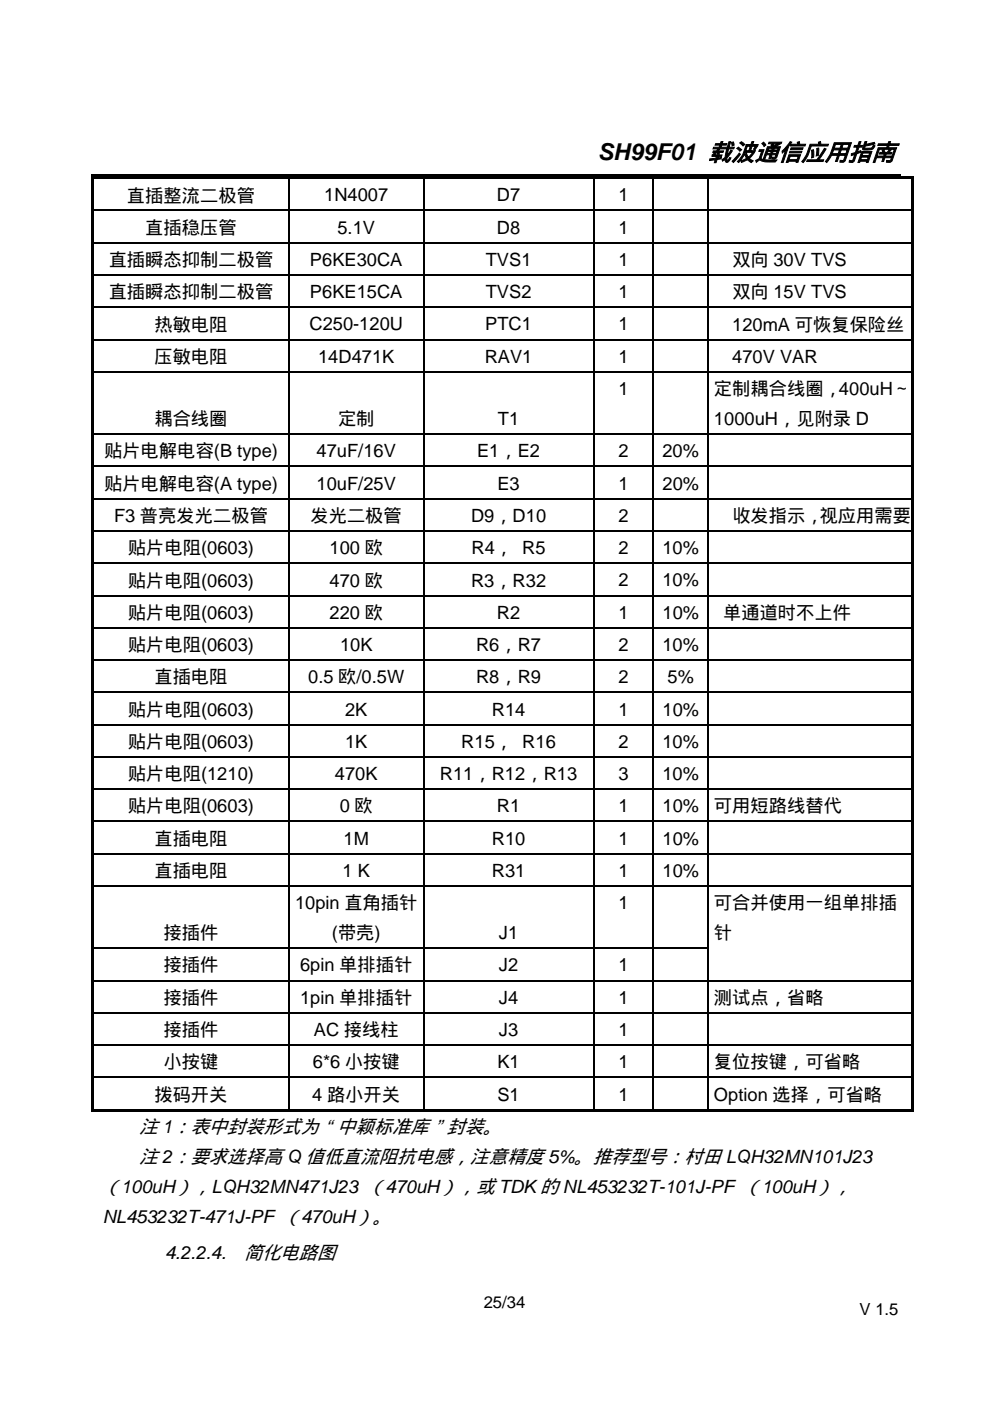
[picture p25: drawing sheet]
<svg xmlns="http://www.w3.org/2000/svg" width="210mm" height="297mm" viewBox="0 0 210 297" stroke-linecap="round" stroke-linejoin="round" font-family="sans-serif">
<defs><g id="words">
<text font-size="4.9" x="126.7" y="34">SH99F01 载波通信应用指南</text>
<g font-size="4.1">
<text x="29.5" y="240.2">注 1：表中封装形式为“中颖标准库”封装。</text>
<text x="29.5" y="246.6">注 2：要求选择高 Q 值低直流阻抗电感，注意精度 5%。推荐型号：村田 LQH32MN101J23</text>
<text x="21.8" y="252.9">（100uH），LQH32MN471J23 （470uH），或 TDK的 NL453232T-101J-PF （100uH），</text>
<text x="51.8" y="266.9">简化电路图</text>
</g>
<g font-size="3.9">
<text x="26.9" y="42.7">直插整流二极管</text>
<text x="68.7" y="42.7">1N4007</text>
<text x="105.4" y="42.7">D7</text>
<text x="131.1" y="42.7">1</text>
<text x="30.8" y="49.6">直插稳压管</text>
<text x="71.5" y="49.5">5.1V</text>
<text x="105.4" y="49.5">D8</text>
<text x="131.1" y="49.5">1</text>
<text x="23.1" y="56.4">直插瞬态抑制二极管</text>
<text x="65.7" y="56.4">P6KE30CA</text>
<text x="103" y="56.4">TVS1</text>
<text x="131.1" y="56.4">1</text>
<text x="155.3" y="56.4">双向 30V TVS</text>
<text x="23.1" y="63.2">直插瞬态抑制二极管</text>
<text x="65.7" y="63.2">P6KE15CA</text>
<text x="103" y="63.2">TVS2</text>
<text x="131.1" y="63.2">1</text>
<text x="155.3" y="63.2">双向 15V TVS</text>
<text x="32.7" y="70.1">热敏电阻</text>
<text x="65.6" y="70.1">C250-120U</text>
<text x="102.9" y="70.1">PTC1</text>
<text x="131.1" y="70.1">1</text>
<text x="155.3" y="70.1">120mA 可恢复保险丝</text>
<text x="32.7" y="76.9">压敏电阻</text>
<text x="67.5" y="76.9">14D471K</text>
<text x="102.8" y="76.9">RAV1</text>
<text x="131.1" y="76.9">1</text>
<text x="155.3" y="76.9">470V VAR</text>
<text x="131.1" y="83.8">1</text>
<text x="151.4" y="83.8">定制耦合线圈，400uH～</text>
<text x="32.7" y="90.1">耦合线圈</text>
<text x="71.7" y="90.1">定制</text>
<text x="105.6" y="90.1">T1</text>
<text x="151.4" y="90.1">1000uH，见附录 D</text>
<text x="22.1" y="97">贴片电解电容(B type)</text>
<text x="67.1" y="96.9">47uF/16V</text>
<text x="101.2" y="97">E1，E2</text>
<text x="131.1" y="96.9">2</text>
<text x="140.5" y="96.9">20%</text>
<text x="22.1" y="103.8">贴片电解电容(A type)</text>
<text x="67.1" y="103.8">10uF/25V</text>
<text x="105.5" y="103.8">E3</text>
<text x="131.1" y="103.8">1</text>
<text x="140.5" y="103.8">20%</text>
<text x="24.2" y="110.7">F3 普亮发光二极管</text>
<text x="65.8" y="110.7">发光二极管</text>
<text x="99.9" y="110.7">D9，D10</text>
<text x="131.1" y="110.6">2</text>
<text x="155.3" y="110.7">收发指示，视应用需要</text>
<text x="27.1" y="117.5">贴片电阻(0603)</text>
<text x="69.9" y="117.5">100 欧</text>
<text x="100" y="117.5">R4， R5</text>
<text x="131.1" y="117.5">2</text>
<text x="140.5" y="117.5">10%</text>
<text x="27.1" y="124.4">贴片电阻(0603)</text>
<text x="69.9" y="124.4">470 欧</text>
<text x="99.9" y="124.4">R3，R32</text>
<text x="131.1" y="124.3">2</text>
<text x="140.5" y="124.3">10%</text>
<text x="27.1" y="131.2">贴片电阻(0603)</text>
<text x="69.9" y="131.2">220 欧</text>
<text x="105.4" y="131.2">R2</text>
<text x="131.1" y="131.2">1</text>
<text x="140.5" y="131.2">10%</text>
<text x="153.3" y="131.2">单通道时不上件</text>
<text x="27.1" y="138">贴片电阻(0603)</text>
<text x="72.1" y="138">10K</text>
<text x="100.9" y="138">R6，R7</text>
<text x="131.1" y="138">2</text>
<text x="140.5" y="138">10%</text>
<text x="32.7" y="144.9">直插电阻</text>
<text x="65.3" y="144.9">0.5 欧/0.5W</text>
<text x="100.9" y="144.9">R8，R9</text>
<text x="131.1" y="144.9">2</text>
<text x="141.5" y="144.9">5%</text>
<text x="27.1" y="151.7">贴片电阻(0603)</text>
<text x="73.2" y="151.7">2K</text>
<text x="104.3" y="151.7">R14</text>
<text x="131.1" y="151.7">1</text>
<text x="140.5" y="151.7">10%</text>
<text x="27.1" y="158.6">贴片电阻(0603)</text>
<text x="73.2" y="158.5">1K</text>
<text x="97.8" y="158.6">R15， R16</text>
<text x="131.1" y="158.5">2</text>
<text x="140.5" y="158.5">10%</text>
<text x="27.1" y="165.4">贴片电阻(1210)</text>
<text x="71" y="165.4">470K</text>
<text x="93.3" y="165.4">R11，R12，R13</text>
<text x="131.1" y="165.4">3</text>
<text x="140.5" y="165.4">10%</text>
<text x="27.1" y="172.3">贴片电阻(0603)</text>
<text x="72" y="172.3">0 欧</text>
<text x="105.4" y="172.2">R1</text>
<text x="131.1" y="172.2">1</text>
<text x="140.5" y="172.2">10%</text>
<text x="151.4" y="172.3">可用短路线替代</text>
<text x="32.7" y="179.1">直插电阻</text>
<text x="72.9" y="179.1">1M</text>
<text x="104.3" y="179.1">R10</text>
<text x="131.1" y="179.1">1</text>
<text x="140.5" y="179.1">10%</text>
<text x="32.7" y="185.9">直插电阻</text>
<text x="72.6" y="185.9">1 K</text>
<text x="104.3" y="185.9">R31</text>
<text x="131.1" y="185.9">1</text>
<text x="140.5" y="185.9">10%</text>
<text x="62.5" y="192.8">10pin 直角插针</text>
<text x="131.1" y="192.8">1</text>
<text x="151.4" y="192.8">可合并使用一组单排插</text>
<text x="34.7" y="199.1">接插件</text>
<text x="70.4" y="199.1">(带壳)</text>
<text x="105.8" y="199.1">J1</text>
<text x="151.4" y="199.1">针</text>
<text x="34.7" y="206">接插件</text>
<text x="63.6" y="206">6pin 单排插针</text>
<text x="105.8" y="206">J2</text>
<text x="131.1" y="206">1</text>
<text x="34.7" y="212.8">接插件</text>
<text x="63.6" y="212.8">1pin 单排插针</text>
<text x="105.8" y="212.8">J4</text>
<text x="131.1" y="212.8">1</text>
<text x="151.4" y="212.8">测试点，省略</text>
<text x="34.7" y="219.7">接插件</text>
<text x="66.5" y="219.7">AC 接线柱</text>
<text x="105.8" y="219.6">J3</text>
<text x="131.1" y="219.6">1</text>
<text x="34.7" y="226.5">小按键</text>
<text x="66.3" y="226.5">6*6 小按键</text>
<text x="105.5" y="226.5">K1</text>
<text x="131.1" y="226.5">1</text>
<text x="151.4" y="226.5">复位按键，可省略</text>
<text x="32.7" y="233.4">拨码开关</text>
<text x="66.2" y="233.4">4 路小开关</text>
<text x="105.5" y="233.3">S1</text>
<text x="131.1" y="233.3">1</text>
<text x="151.4" y="233.4">Option 选择，可省略</text>
<text x="21.8" y="259.3">NL453232T-471J-PF （470uH）。</text>
<text x="35" y="266.9">4.2.2.4.</text>
</g>
<g font-size="3.5">
<text x="102.6" y="277.4">25/34</text>
<text x="182.3" y="278.7">V 1.5</text>
</g>
</g></defs>
<g fill="#000">
<path d="M19.5 37.4h.5v.8h-.5zM19.5 37.4h41.6v.5h-41.6zM19.5 38.2h.5v6.3h-.5zM19.5 36.9h171.5v.5h-171.5zM61.1 37.9h.3v.3h-.3zM61.1 37.4h28.6v.5h-28.6zM89.7 37.9h.3v.3h-.3zM89.7 37.4h36v.5h-36zM125.7 37.9h.3v.3h-.3zM125.7 37.4h.5v.5h-.5zM126.2 37.4h12.2v.5h-12.2zM138.4 37.9h.3v.3h-.3z"/>
<path d="M138.4 37.4h11.6v.5h-11.6zM150 37.9h.3v.3h-.3zM150 37.4h43.1v.5h-43.1zM193.1 37.4h.6v.8h-.6zM193.1 37.4h.6v.5h-.6zM193.1 38.2h.6v6.3h-.6zM19.5 44.5h.5v.5h-.5zM19.5 45h.5v6.4h-.5zM19.5 51.4h.5v.4h-.5zM19.5 51.8h.5v6.4h-.5zM19.5 58.2h.5v.5h-.5zM19.5 58.7h.5v6.3h-.5z"/>
<path d="M61.1 44.5h.3v.5h-.3zM61.1 51.4h.3v.4h-.3zM61.1 58.2h.3v.5h-.3zM89.7 44.5h.3v.5h-.3zM89.7 51.4h.3v.4h-.3zM89.7 58.2h.3v.5h-.3zM125.7 44.5h.3v.5h-.3zM125.7 51.4h.3v.4h-.3zM125.7 58.2h.3v.5h-.3zM138.4 44.5h.3v.5h-.3zM138.4 51.4h.3v.4h-.3zM138.4 58.2h.3v.5h-.3z"/>
<path d="M150 44.5h.3v.5h-.3zM150 51.4h.3v.4h-.3zM150 58.2h.3v.5h-.3zM193.1 44.5h.6v.5h-.6zM193.1 45h.6v6.4h-.6zM193.1 51.4h.6v.4h-.6zM193.1 51.8h.6v6.4h-.6zM193.1 58.2h.6v.5h-.6zM193.1 58.7h.6v6.3h-.6zM19.5 65h.5v.5h-.5zM19.5 65.5h.5v6.4h-.5zM19.5 71.9h.5v.5h-.5z"/>
<path d="M19.5 72.4h.5v6.3h-.5zM19.5 78.7h.5v.5h-.5zM19.5 79.2h.5v12.7h-.5zM61.1 65h.3v.5h-.3zM61.1 71.9h.3v.5h-.3zM61.1 78.7h.3v.5h-.3zM89.7 65h.3v.5h-.3zM89.7 71.9h.3v.5h-.3zM89.7 78.7h.3v.5h-.3zM125.7 65h.3v.5h-.3zM125.7 71.9h.3v.5h-.3zM125.7 78.7h.3v.5h-.3z"/>
<path d="M138.4 65h.3v.5h-.3zM138.4 71.9h.3v.5h-.3zM138.4 78.7h.3v.5h-.3zM150 65h.3v.5h-.3zM150 71.9h.3v.5h-.3zM150 78.7h.3v.5h-.3zM193.1 65h.6v.5h-.6zM193.1 65.5h.6v6.4h-.6zM193.1 71.9h.6v.5h-.6zM193.1 72.4h.6v6.3h-.6zM193.1 78.7h.6v.5h-.6zM193.1 79.2h.6v12.7h-.6z"/>
<path d="M19.5 91.9h.5v.5h-.5zM19.5 92.4h.5v6.4h-.5zM19.5 98.8h.5v.5h-.5zM19.5 99.3h.5v6.3h-.5zM61.1 91.9h.3v.5h-.3zM61.1 98.8h.3v.5h-.3zM89.7 91.9h.3v.5h-.3zM89.7 98.8h.3v.5h-.3zM125.7 91.9h.3v.5h-.3zM125.7 98.8h.3v.5h-.3zM138.4 91.9h.3v.5h-.3zM138.4 98.8h.3v.5h-.3z"/>
<path d="M150 91.9h.3v.5h-.3zM150 98.8h.3v.5h-.3zM193.1 91.9h.6v.5h-.6zM193.1 92.4h.6v6.4h-.6zM193.1 98.8h.6v.5h-.6zM193.1 99.3h.6v6.3h-.6zM19.5 105.6h.5v.5h-.5zM19.5 106.1h.5v6.3h-.5zM19.5 112.4h.5v.5h-.5zM19.5 112.9h.5v6.4h-.5zM19.5 119.3h.5v.5h-.5zM19.5 119.8h.5v6.3h-.5z"/>
<path d="M61.1 105.6h.3v.5h-.3zM61.1 112.4h.3v.5h-.3zM61.1 119.3h.3v.5h-.3zM89.7 105.6h.3v.5h-.3zM89.7 112.4h.3v.5h-.3zM89.7 119.3h.3v.5h-.3zM125.7 105.6h.3v.5h-.3zM125.7 112.4h.3v.5h-.3zM125.7 119.3h.3v.5h-.3zM138.4 105.6h.3v.5h-.3zM138.4 112.4h.3v.5h-.3zM138.4 119.3h.3v.5h-.3z"/>
<path d="M150 105.6h.3v.5h-.3zM150 112.4h.3v.5h-.3zM150 119.3h.3v.5h-.3zM193.1 105.6h.6v.5h-.6zM193.1 106.1h.6v6.3h-.6zM193.1 112.4h.6v.5h-.6zM193.1 112.9h.6v6.4h-.6zM193.1 119.3h.6v.5h-.6zM193.1 119.8h.6v6.3h-.6zM19.5 126.1h.5v.5h-.5zM19.5 126.6h.5v6.4h-.5zM19.5 133h.5v.5h-.5z"/>
<path d="M19.5 133.5h.5v6.3h-.5zM19.5 139.8h.5v.5h-.5zM61.1 126.1h.3v.5h-.3zM61.1 133h.3v.5h-.3zM61.1 139.8h.3v.5h-.3zM89.7 126.1h.3v.5h-.3zM89.7 133h.3v.5h-.3zM89.7 139.8h.3v.5h-.3zM125.7 126.1h.3v.5h-.3zM125.7 133h.3v.5h-.3zM125.7 139.8h.3v.5h-.3zM138.4 126.1h.3v.5h-.3z"/>
<path d="M138.4 133h.3v.5h-.3zM138.4 139.8h.3v.5h-.3zM150 126.1h.3v.5h-.3zM150 133h.3v.5h-.3zM150 139.8h.3v.5h-.3zM193.1 126.1h.6v.5h-.6zM193.1 126.6h.6v6.4h-.6zM193.1 133h.6v.5h-.6zM193.1 133.5h.6v6.3h-.6zM193.1 139.8h.6v.5h-.6zM19.5 140.3h.5v6.4h-.5zM19.5 146.7h.5v.5h-.5z"/>
<path d="M19.5 147.2h.5v6.3h-.5zM19.5 153.5h.5v.5h-.5zM19.5 154h.5v6.4h-.5zM61.1 146.7h.3v.5h-.3zM61.1 153.5h.3v.5h-.3zM89.7 146.7h.3v.5h-.3zM89.7 153.5h.3v.5h-.3zM125.7 146.7h.3v.5h-.3zM125.7 153.5h.3v.5h-.3zM138.4 146.7h.3v.5h-.3zM138.4 153.5h.3v.5h-.3zM150 146.7h.3v.5h-.3z"/>
<path d="M150 153.5h.3v.5h-.3zM193.1 140.3h.6v6.4h-.6zM193.1 146.7h.6v.5h-.6zM193.1 147.2h.6v6.3h-.6zM193.1 153.5h.6v.5h-.6zM193.1 154h.6v6.4h-.6zM19.5 160.4h.5v.4h-.5zM19.5 160.8h.5v6.4h-.5zM19.5 167.2h.5v.5h-.5zM19.5 167.7h.5v6.3h-.5zM19.5 174h.5v.5h-.5zM19.5 174.5h.5v6.4h-.5z"/>
<path d="M61.1 160.4h.3v.4h-.3zM61.1 167.2h.3v.5h-.3zM61.1 174h.3v.5h-.3zM89.7 160.4h.3v.4h-.3zM89.7 167.2h.3v.5h-.3zM89.7 174h.3v.5h-.3zM125.7 160.4h.3v.4h-.3zM125.7 167.2h.3v.5h-.3zM125.7 174h.3v.5h-.3zM138.4 160.4h.3v.4h-.3zM138.4 167.2h.3v.5h-.3zM138.4 174h.3v.5h-.3z"/>
<path d="M150 160.4h.3v.4h-.3zM150 167.2h.3v.5h-.3zM150 174h.3v.5h-.3zM193.1 160.4h.6v.4h-.6zM193.1 160.8h.6v6.4h-.6zM193.1 167.2h.6v.5h-.6zM193.1 167.7h.6v6.3h-.6zM193.1 174h.6v.5h-.6zM193.1 174.5h.6v6.4h-.6zM19.5 180.9h.5v.5h-.5zM19.5 181.4h.5v6.3h-.5zM19.5 187.7h.5v.5h-.5z"/>
<path d="M19.5 188.2h.5v12.7h-.5zM61.1 180.9h.3v.5h-.3zM61.1 187.7h.3v.5h-.3zM89.7 180.9h.3v.5h-.3zM89.7 187.7h.3v.5h-.3zM125.7 180.9h.3v.5h-.3zM125.7 187.7h.3v.5h-.3zM138.4 180.9h.3v.5h-.3zM138.4 187.7h.3v.5h-.3zM150 180.9h.3v.5h-.3zM150 187.7h.3v.5h-.3zM193.1 180.9h.6v.5h-.6z"/>
<path d="M193.1 181.4h.6v6.3h-.6zM193.1 187.7h.6v.5h-.6zM193.1 188.2h.6v12.7h-.6zM19.5 200.9h.5v.5h-.5zM19.5 201.4h.5v6.4h-.5zM19.5 207.8h.5v.5h-.5zM19.5 208.3h.5v6.3h-.5zM19.5 214.6h.5v.5h-.5zM19.5 215.1h.5v6.3h-.5zM61.1 200.9h.3v.5h-.3zM61.1 207.8h.3v.5h-.3zM61.1 214.6h.3v.5h-.3z"/>
<path d="M89.7 200.9h.3v.5h-.3zM89.7 207.8h.3v.5h-.3zM89.7 214.6h.3v.5h-.3zM125.7 200.9h.3v.5h-.3zM125.7 207.8h.3v.5h-.3zM125.7 214.6h.3v.5h-.3zM138.4 200.9h.3v.5h-.3zM138.4 207.8h.3v.5h-.3zM138.4 214.6h.3v.5h-.3zM150 200.9h.3v.5h-.3zM150 207.8h.3v.5h-.3zM150 214.6h.3v.5h-.3z"/>
<path d="M193.1 200.9h.6v.5h-.6zM193.1 201.4h.6v6.4h-.6zM193.1 207.8h.6v.5h-.6zM193.1 208.3h.6v6.3h-.6zM193.1 214.6h.6v.5h-.6zM193.1 215.1h.6v6.3h-.6zM19.5 221.4h.5v.5h-.5zM19.5 221.9h.5v6.4h-.5zM19.5 228.3h.5v.5h-.5zM19.5 228.8h.5v6.9h-.5zM19.5 235.1h41.6v.6h-41.6zM61.1 221.4h.3v.5h-.3z"/>
<path d="M61.1 228.3h.3v.5h-.3zM61.1 235.1h28.6v.6h-28.6zM89.7 221.4h.3v.5h-.3zM89.7 228.3h.3v.5h-.3zM89.7 235.1h36v.6h-36zM125.7 221.4h.3v.5h-.3zM125.7 228.3h.3v.5h-.3zM125.7 235.1h.5v.6h-.5zM126.2 235.1h12.2v.6h-12.2zM138.4 221.4h.3v.5h-.3zM138.4 228.3h.3v.5h-.3zM138.4 235.1h11.6v.6h-11.6z"/>
<path d="M150 221.4h.3v.5h-.3zM150 228.3h.3v.5h-.3zM150 235.1h43.1v.6h-43.1zM193.1 221.4h.6v.5h-.6zM193.1 221.9h.6v6.4h-.6zM193.1 228.3h.6v.5h-.6zM193.1 228.8h.6v6.9h-.6zM193.1 235.1h.6v.6h-.6z"/>
</g>
<g fill="none" stroke="#000" stroke-width=".25">
<path d="M61.2 38.2v6.3M89.9 38.2v6.3M125.8 38.2v6.3M138.5 38.2v6.3M150.1 38.2v6.3M20 44.6h41.1M20 51.5h41.1M20 58.3h41.1M61.2 45v6.4M61.2 51.8v6.4M61.2 58.7v6.3M61.4 44.6h28.3"/>
<path d="M61.4 51.5h28.3M61.4 58.3h28.3M89.9 45v6.4M89.9 51.8v6.4M89.9 58.7v6.3M90 44.6h35.7M90 51.5h35.7M90 58.3h35.7M125.8 45v6.4M125.8 51.8v6.4M125.8 58.7v6.3M126 44.6h12.4"/>
<path d="M126 51.5h12.4M126 58.3h12.4M138.5 45v6.4M138.5 51.8v6.4M138.5 58.7v6.3M138.7 44.6h11.3M138.7 51.5h11.3M138.7 58.3h11.3M150.1 45v6.4M150.1 51.8v6.4M150.1 58.7v6.3M150.3 44.6h42.8"/>
<path d="M150.3 51.5h42.8M150.3 58.3h42.8M20 65.2h41.1M20 72h41.1M20 78.8h41.1M61.2 65.5v6.4M61.2 72.4v6.3M61.2 79.2v12.7M61.4 65.2h28.3M61.4 72h28.3M61.4 78.8h28.3M89.9 65.5v6.4"/>
<path d="M89.9 72.4v6.3M89.9 79.2v12.7M90 65.2h35.7M90 72h35.7M90 78.8h35.7M125.8 65.5v6.4M125.8 72.4v6.3M125.8 79.2v12.7M126 65.2h12.4M126 72h12.4M126 78.8h12.4M138.5 65.5v6.4"/>
<path d="M138.5 72.4v6.3M138.5 79.2v12.7M138.7 65.2h11.3M138.7 72h11.3M138.7 78.8h11.3M150.1 65.5v6.4M150.1 72.4v6.3M150.1 79.2v12.7M150.3 65.2h42.8M150.3 72h42.8M150.3 78.8h42.8M20 92h41.1"/>
<path d="M20 98.9h41.1M61.2 92.4v6.4M61.2 99.3v6.3M61.4 92h28.3M61.4 98.9h28.3M89.9 92.4v6.4M89.9 99.3v6.3M90 92h35.7M90 98.9h35.7M125.8 92.4v6.4M125.8 99.3v6.3M126 92h12.4"/>
<path d="M126 98.9h12.4M138.5 92.4v6.4M138.5 99.3v6.3M138.7 92h11.3M138.7 98.9h11.3M150.1 92.4v6.4M150.1 99.3v6.3M150.3 92h42.8M150.3 98.9h42.8M20 105.7h41.1M20 112.6h41.1M20 119.4h41.1"/>
<path d="M61.2 106.1v6.3M61.2 112.9v6.4M61.2 119.8v6.3M61.4 105.7h28.3M61.4 112.6h28.3M61.4 119.4h28.3M89.9 106.1v6.3M89.9 112.9v6.4M89.9 119.8v6.3M90 105.7h35.7M90 112.6h35.7M90 119.4h35.7"/>
<path d="M125.8 106.1v6.3M125.8 112.9v6.4M125.8 119.8v6.3M126 105.7h12.4M126 112.6h12.4M126 119.4h12.4M138.5 106.1v6.3M138.5 112.9v6.4M138.5 119.8v6.3M138.7 105.7h11.3M138.7 112.6h11.3M138.7 119.4h11.3"/>
<path d="M150.1 106.1v6.3M150.1 112.9v6.4M150.1 119.8v6.3M150.3 105.7h42.8M150.3 112.6h42.8M150.3 119.4h42.8M20 126.3h41.1M20 133.1h41.1M20 140h41.1M61.2 126.6v6.4M61.2 133.5v6.3M61.4 126.3h28.3"/>
<path d="M61.4 133.1h28.3M61.4 140h28.3M89.9 126.6v6.4M89.9 133.5v6.3M90 126.3h35.7M90 133.1h35.7M90 140h35.7M125.8 126.6v6.4M125.8 133.5v6.3M126 126.3h12.4M126 133.1h12.4M126 140h12.4"/>
<path d="M138.5 126.6v6.4M138.5 133.5v6.3M138.7 126.3h11.3M138.7 133.1h11.3M138.7 140h11.3M150.1 126.6v6.4M150.1 133.5v6.3M150.3 126.3h42.8M150.3 133.1h42.8M150.3 140h42.8M20 146.8h41.1M20 153.6h41.1"/>
<path d="M61.2 140.3v6.4M61.2 147.2v6.3M61.2 154v6.4M61.4 146.8h28.3M61.4 153.6h28.3M89.9 140.3v6.4M89.9 147.2v6.3M89.9 154v6.4M90 146.8h35.7M90 153.6h35.7M125.8 140.3v6.4M125.8 147.2v6.3"/>
<path d="M125.8 154v6.4M126 146.8h12.4M126 153.6h12.4M138.5 140.3v6.4M138.5 147.2v6.3M138.5 154v6.4M138.7 146.8h11.3M138.7 153.6h11.3M150.1 140.3v6.4M150.1 147.2v6.3M150.1 154v6.4M150.3 146.8h42.8"/>
<path d="M150.3 153.6h42.8M20 160.5h41.1M20 167.3h41.1M20 174.2h41.1M61.2 160.8v6.4M61.2 167.7v6.3M61.2 174.5v6.4M61.4 160.5h28.3M61.4 167.3h28.3M61.4 174.2h28.3M89.9 160.8v6.4M89.9 167.7v6.3"/>
<path d="M89.9 174.5v6.4M90 160.5h35.7M90 167.3h35.7M90 174.2h35.7M125.8 160.8v6.4M125.8 167.7v6.3M125.8 174.5v6.4M126 160.5h12.4M126 167.3h12.4M126 174.2h12.4M138.5 160.8v6.4M138.5 167.7v6.3"/>
<path d="M138.5 174.5v6.4M138.7 160.5h11.3M138.7 167.3h11.3M138.7 174.2h11.3M150.1 160.8v6.4M150.1 167.7v6.3M150.1 174.5v6.4M150.3 160.5h42.8M150.3 167.3h42.8M150.3 174.2h42.8M20 181h41.1M20 187.9h41.1"/>
<path d="M61.2 181.4v6.3M61.2 188.2v12.7M61.4 181h28.3M61.4 187.9h28.3M89.9 181.4v6.3M89.9 188.2v12.7M90 181h35.7M90 187.9h35.7M125.8 181.4v6.3M125.8 188.2v12.7M126 181h12.4M126 187.9h12.4"/>
<path d="M138.5 181.4v6.3M138.5 188.2v12.7M138.7 181h11.3M138.7 187.9h11.3M150.1 181.4v6.3M150.1 188.2v12.7M150.3 181h42.8M150.3 187.9h42.8M20 201h41.1M20 207.9h41.1M20 214.7h41.1M61.2 201.4v6.4"/>
<path d="M61.2 208.3v6.3M61.2 215.1v6.3M61.4 201h28.3M61.4 207.9h28.3M61.4 214.7h28.3M89.9 201.4v6.4M89.9 208.3v6.3M89.9 215.1v6.3M90 201h35.7M90 207.9h35.7M90 214.7h35.7M125.8 201.4v6.4"/>
<path d="M125.8 208.3v6.3M125.8 215.1v6.3M126 201h12.4M126 207.9h12.4M126 214.7h12.4M138.5 201.4v6.4M138.5 208.3v6.3M138.5 215.1v6.3M138.7 201h11.3M138.7 207.9h11.3M138.7 214.7h11.3M150.1 201.4v6.4"/>
<path d="M150.1 208.3v6.3M150.1 215.1v6.3M150.3 207.9h42.8M150.3 214.7h42.8M20 221.6h41.1M20 228.4h41.1M61.2 221.9v6.4M61.2 228.8v6.3M61.4 221.6h28.3M61.4 228.4h28.3M89.9 221.9v6.4M89.9 228.8v6.3"/>
<path d="M90 221.6h35.7M90 228.4h35.7M125.8 221.9v6.4M125.8 228.8v6.3M126 221.6h12.4M126 228.4h12.4M138.5 221.9v6.4M138.5 228.8v6.3M138.7 221.6h11.3M138.7 228.4h11.3M150.1 221.9v6.4M150.1 228.8v6.3"/>
<path d="M150.3 221.6h42.8M150.3 228.4h42.8"/>
</g>
<use href="#words"/>
</svg>
